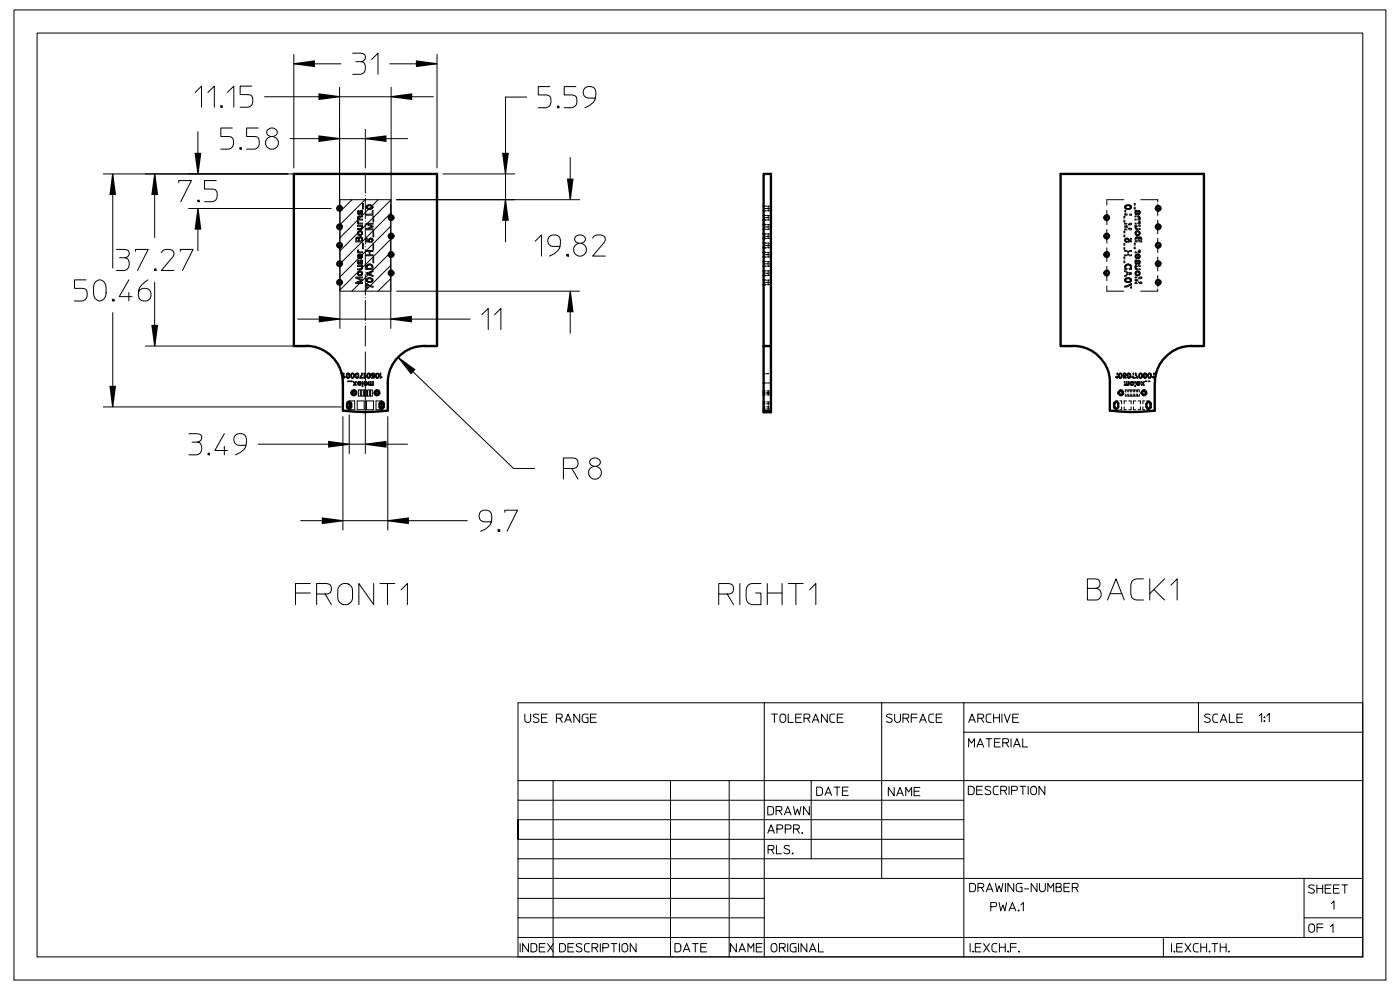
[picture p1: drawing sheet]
<svg xmlns="http://www.w3.org/2000/svg" width="297mm" height="210mm" viewBox="0 0 297 210" stroke-linecap="round" stroke-linejoin="round" font-family="sans-serif">
<g fill="none" stroke="#000" stroke-width=".21">
<path d="M3 2.1h291v205.8h-291zM7.9 7h281.2v196h-281.2zM41.4 19.6l1.4-1.3v4.4M44.1 19.6l1.4-1.3v4.4M48.3 19.6l1.3-1.3v4.4M53.4 18.3h-2.5v1.8l2.3 .1a1.56 1.56 0 0 1-.6 2.5h-1.7M62.3 13.5h10M62.3 11.5v24.1M72 18.5v25M74.8 11.3l2.2 .1a.9 .9 0 0 1 .5 1 .9 .9 0 0 1-.9 .7 1.33 1.33 0 0 1 .8 2l-.2 .3-.7 .4h-1.7M75.5 13.1h1.1M78.8 12.6l1.4-1.3v4.5"/>
<path d="M82.7 13.5h10M83 18.5v27M92.7 11.5v24.1M116.7 18.4h-2.5v1.7l2.3 .2a1.56 1.56 0 0 1-.6 2.6h-1.7M122.2 18.4h-2.5v1.7l2.2 .2a1.53 1.53 0 0 1-.5 2.6h-1.7M21.9 36.9h69.5M23.9 36.9v20M32.8 36.9v13.5M37.9 38.8v-.5h2.7l-2.3 4.5M42 27.9v9M45.9 38.3h-2.5v1.8l2.2 .1a1.55 1.55 0 0 1-.5 2.6h-1.7M46.8 22.4h.3v.3h-.3z"/>
<path d="M46.9 22.5l.1 .1zM49.3 27.2h-2.5v1.8l2.3 .1a1.52 1.52 0 0 1-.6 2.5h-1.7M50.9 31.3h.3v.3h-.3zM51 31.4l.1 .1zM54.8 27.2h-2.5v1.8l2.3 .1a1.55 1.55 0 0 1-.6 2.5h-1.7M56.1 20.5h35.8M56.8 27.5a1.15 1.15 0 0 1 1.3-.3 1.15 1.15 0 0 1 .7 1.1 1.16 1.16 0 0 1-1.3 .7 1.16 1.16 0 0 1-.9-1.2zM57.5 29a1.37 1.37 0 0 0-1 2.1 1.37 1.37 0 0 0 2.3 0 1.37 1.37 0 0 0-.9-2.1M61.5 29.4h25M77.5 27.4v8.2M93.9 36.9h15.3M111.7 20.6h-4.5v30.7"/>
<path d="M118.3 22.5h.3v.4h-.3zM118.4 22.6l.1 .1zM121 33.4v9M126.3 20.8h-1.6a1.29 1.29 0 0 1-.9-1.8 1.29 1.29 0 0 1 1.9-.5 2.16 2.16 0 0 1 .5 2.8l-1.1 1.1-1 .5M18.2 59.4h-2.4v1.8l2.2 .1a1.53 1.53 0 0 1-.5 2.5h-1.7M20.4 59.7a1.33 1.33 0 0 1 1.5-.1 1.33 1.33 0 0 1 .6 1.4 2.38 2.38 0 0 1-.9 2.7 1.37 1.37 0 0 1-1.8-1.5 2.46 2.46 0 0 1 .6-2.5zM24.7 52.9l2.3 .1a.88 .88 0 0 1 .4 1 .88 .88 0 0 1-.9 .7 1.42 1.42 0 0 1 .9 1.4 1.42 1.42 0 0 1-1 1.3h-1.7M25.4 54.7h1.1M27.3 59.4l-2 3.5h2.7M28.8 53.3v-.4h2.6l-2.2 4.5M31.4 59.4a3.1 3.1 0 0 0-1.9 3.8 1.38 1.38 0 0 0 2 .4 1.38 1.38 0 0 0 0-2.2 1.38 1.38 0 0 0-2 .4l-.1 .5M32.8 57h.3v.4h-.3z"/>
<path d="M32.8 59.9v13.5M32.9 57.1l.1 .2zM34.2 53.6a1.63 1.63 0 0 1 2.7 0l-.2 .9-2.5 2.9h2.7M38.2 53.3v-.4h2.8l-2.3 4.5M40 44.2h30.3M41.9 42.5h.4v.3h-.4zM42 44.2v9M42.1 42.6l.1 .1zM74.7 42.4l-2.6 2.5M75.5 58.8h1.4v.1h-1.1l1.1 .5v.1l-1.1 .5h1.1v.1h-1.4v-.2l1.1-.4-1.1-.5zM75.6 50.4h.5a.47 .47 0 0 1 .5-.2 .47 .47 0 0 1 .3 .5v.6h-1.4zM75.7 50.5l.4 .1v.5h-.4z"/>
<path d="M75.9 47.2v.1M75.9 53.3v.1M75.9 53h.2v.4h.8v.2h-1zM75.9 46.9h.2v.4h.8v.2h-1zM76 44.7h.2l-.2 .3 .2 .3 .3-.6h.4v.7l-.3 .1v-.1a.3 .3 0 0 0 .2-.3 .3 .3 0 0 0-.1-.3l-.3 .4a.36 .36 0 0 1-.5 .2 .36 .36 0 0 1 0-.6zM76 55.3l.2-.1-.2 .4 .2 .2 .5-.6a.5 .5 0 0 1 .2 .5 .5 .5 0 0 1-.3 .4l.2-.4-.1-.3-.3 .4a.28 .28 0 0 1-.2 .2 .28 .28 0 0 1-.3-.1zM76 57.6a.53 .53 0 0 1 .9 .3 .53 .53 0 0 1-.7 .6 .53 .53 0 0 1-.2-.8M76 45.9l.9-.1v.2h-.6a.25 .25 0 0 0-.3 .2 .25 .25 0 0 0 .2 .3h.7v.2h-1l-.1-.5zM76 54l.4-.1v.8h.2l.1-.4-.1-.4a.52 .52 0 0 1 .2 .8 .52 .52 0 0 1-.8 .1 .52 .52 0 0 1 0-.8zM76.1 57.8h.6v.3l-.5 .2-.2-.2zM76.1 49.2h.5l.1 .4-.2 .1h-.4zM76.1 54.2l.2-.1v.6l-.3-.2z"/>
<path d="M76.1 50.4h.1M76.2 50.6l.2-.2 .3 .1v.6h-.5zM76.3 54.7h.1M76.7 56.9l-.1-.4h-.8v-.1h1.1l-.2 .7-.9 .1v-.2h.9M76.8 48.5l.1-.7h-1.1v.2h.8a.24 .24 0 0 1 .1 .3 .24 .24 0 0 1-.2 .2h-.7v.2l.9-.1M76.9 51.6h.2v1.2h-.2zM76.9 43.2h.2v1.1h-.2zM77.4 42.4l-5.3 5.3M77.7 50.5h.2v.6l.4 .1a.46 .46 0 0 1 .2-.7 .46 .46 0 0 1 .6 .3 .46 .46 0 0 1-.4 .6v-.2a.28 .28 0 0 0 .2-.3 .28 .28 0 0 0-.3-.2 .28 .28 0 0 0-.2 .3l.1 .4-.8-.1zM77.7 53.2h1.4v.1h-.6v.8h.6v.1h-1.4v-.1h.6v-.8h-.6zM77.7 47.4h1.4v.1h-1.1l1.1 .5v.1l-1.1 .5h1.1v.1h-1.4v-.2l1.1-.4-1.1-.5zM77.7 45.4h1.3v-.7h.1v.9h-1.4z"/>
<path d="M77.7 57.9l1.4-.5v.2l-.4 .2v.5l.4 .1v.3l-1.4-.6zM77.8 59.2l.4-.3h.4a.51 .51 0 0 1 .5 .7 .51 .51 0 0 1-.7 .3 .5 .5 0 0 1-.6-.2 .5 .5 0 0 1 0-.5zM77.8 56.3a.74 .74 0 0 1 .8-.3 .74 .74 0 0 1 .5 .6v.5h-1.4zM77.9 43.6l.7-.1a.48 .48 0 0 1 .5 .4 .48 .48 0 0 1-.5 .5h-.4a.47 .47 0 0 1-.5-.3 .47 .47 0 0 1 .2-.5zM78 59.2a.55 .55 0 0 1 .5-.1 .55 .55 0 0 1 .4 .4 .51 .51 0 0 1-.6 .3 .51 .51 0 0 1-.3-.6zM78 58l.5-.2v.4zM78 43.7a.55 .55 0 0 1 .5-.1 .55 .55 0 0 1 .4 .5 .51 .51 0 0 1-.6 .2 .51 .51 0 0 1-.3-.6zM78 56.3h.8l.1 .6h-1zM78.8 56.4h.1M79.1 51.7h.2v1.2h-.2zM79.1 49h.2v1.2h-.2zM79.1 45.9h.2v1.2h-.2z"/>
<path d="M79.1 54.5h.2v1.2h-.2zM80.2 42.4l-8.1 8M82.9 59.1l-2.7 2.7M82.9 56.3l-5.5 5.5M82.9 53.5l-8.3 8.3M82.9 50.8l-10.8 10.7M82.9 48l-10.8 10.8M82.9 45.2l-10.8 10.8M82.9 42.4l-10.8 10.8M84.1 42.4h38.8M113.5 51.2l1.4-1.4v4.5M118.8 52.3h-1.6a1.29 1.29 0 0 1-.9-1.8 1.29 1.29 0 0 1 1.9-.6 2.16 2.16 0 0 1 .5 2.8l-1.2 1.2-.9 .4"/>
<path d="M120.2 54h.4v.3h-.4zM120.4 54.1l.1 .1zM122.1 50.2a1.2 1.2 0 0 1 1.3-.3 1.2 1.2 0 0 1 .8 1 1.18 1.18 0 0 1-1.3 .7 1.18 1.18 0 0 1-1-1.1zM122.8 51.6a1.39 1.39 0 0 0-.9 2.1 1.39 1.39 0 0 0 2.3 0 1.39 1.39 0 0 0-.9-2.1M125.7 50.5a1.63 1.63 0 0 1 2.7 0l-.2 .9-2.5 2.9h2.7M238.4 51.7h.2M238.4 52.9h.2M238.4 55.7h.2M238.4 54.5h.2M238.4 45.9h.2M238.4 47.1h.2M238.4 50.2h.2"/>
<path d="M238.4 49h.2M238.6 57.1v-.6a.73 .73 0 0 1 .8-.5 .73 .73 0 0 1 .6 .6v.5M238.6 47.4v.1M238.6 48v.1M238.6 48.6v.1M238.6 53.2v.1M238.6 54.1v.1M238.6 57.4v.2l.4 .2M238.6 44.7h.2M238.7 59.2l.4-.3h.4a.48 .48 0 0 1 .5 .5 .48 .48 0 0 1-.5 .5l-.7-.1zM238.8 43.6l.7-.1a.48 .48 0 0 1 .5 .4 .48 .48 0 0 1-.5 .5h-.4l-.4-.2zM238.8 56.9v-.3a.54 .54 0 0 1 .5-.4 .54 .54 0 0 1 .5 .3v.4"/>
<path d="M238.9 59.2a.55 .55 0 0 1 .5-.1 .55 .55 0 0 1 .4 .4 .62 .62 0 0 1-1-.1zM238.9 43.7a.55 .55 0 0 1 .5-.1 .55 .55 0 0 1 .4 .5 .62 .62 0 0 1-1-.2zM239 58.3l-.4 .1v.3M239.2 57.8v.4M239.9 51.1l-.4 .1a.45 .45 0 0 0-.2-.7 .45 .45 0 0 0-.6 .3 .45 .45 0 0 0 .3 .6v-.2a.28 .28 0 0 1-.1-.4 .28 .28 0 0 1 .4 0 .28 .28 0 0 1 0 .4v.2M239.9 50.5h.1M240 44.2h-.1M240 59.6l-.1 .1M240 45.4v.2M240 47.4v.2M240 48.5v.2M240 53.2v.1"/>
<path d="M240 54.1v.1M240 57.9v.2M240.6 51.6h.2M240.6 52.8h.2M240.6 44.3h.2M240.6 43.2h.2M240.8 45.8v.2M240.8 46.5v.2M240.8 47.3v.2M240.8 47.8l.1 .2a.4 .4 0 0 0-.1 .4 .4 .4 0 0 0 .4 .3M240.8 53.4v.2M240.8 56.4l.1 .1a.4 .4 0 0 0-.1 .5 .4 .4 0 0 0 .4 .2"/>
<path d="M240.8 58.8v.1M240.8 59.4v.1M240.8 60v.1M240.8 50.7a.43 .43 0 0 1 .3-.5 .43 .43 0 0 1 .5 .2l.4-.1 .2 .4M241 49.3l.5-.1 .2 .3-.1 .2h-.4l-.2-.1zM241 55.8v.1M241.1 50.5l.2-.1 .2 .2v.5h-.5zM241.1 57.8h.5v.4l-.5 .1-.1-.2zM241.1 48l-.1 .3 .2 .2M241.1 56.5l-.1 .4 .2 .1M241.2 44.7h-.4v.7l.4 .1-.3-.4 .2-.3 .4 .7a.43 .43 0 0 0 .4-.4 .43 .43 0 0 0-.4-.4l.2 .2M241.2 44.7h.1"/>
<path d="M241.2 55.3l-.4-.1v.7l.4 .2-.2-.2M241.3 53.9a.5 .5 0 0 1 .5 .7 .5 .5 0 0 1-.8 .2 .5 .5 0 0 1 .2-.9l-.2 .6 .3 .2M241.4 54.7h.1M241.4 45.8a.4 .4 0 0 1 .4 .2 .4 .4 0 0 1 0 .5v.2M241.4 54.1a.28 .28 0 0 1 .3 .3 .28 .28 0 0 1-.3 .3M241.4 46l.3 .2-.2 .3M241.7 55.4h.1M241.7 44.9h.1M241.7 55.4l-.2-.2a.41 .41 0 0 1 .4 .5 .41 .41 0 0 1-.5 .3l-.3-.6-.1 .4M241.7 55.4v.4h-.2M241.7 44.9v.4h-.2M241.7 50.5l.3 .1v.5h-.3z"/>
<path d="M241.8 47.2v-.3h-.2l.1 .3-.2 .1M241.8 47.2v.1M241.8 47.3v.2M241.8 53.3v-.3h-.2l.1 .3-.2 .1M241.8 53.3v.1M241.8 53.4v.2M241.9 47.8v.2M241.9 48.5v.2M241.9 56.4v.1M241.9 57v.2M242.2 58.8v.2M242.2 59.9v.2"/>
<path d="M23.8 63.5h.4v.3h-.4zM23.9 66.3v20M24 63.6l.1 .1zM27.3 62v1.8M30.8 73.4h32.9M63.1 67.7h36.6M72.1 61.8h10.8M72.1 69.7v-27.3h10.8v27.3M72.5 79.2h.1l-.1 .1M72.9 79.2l.1 .7h.3l-.3 .3zM73.6 79.2a.49 .49 0 0 1 .6 .5 .49 .49 0 0 1-.5 .5l-.2-.3zM73.7 79.3h.2l.1 .1v.5l-.1 .2-.3-.2z"/>
<path d="M74.6 79.2h.3l.2 .2v.5l-.2 .3h-.3l-.2-.3zM74.7 79.3l.3 .1v.5l-.2 .2-.2-.2zM75.5 79.3v-.1a.36 .36 0 0 1 .6 .2l-.1 .7a.35 .35 0 0 1-.6-.2zM75.6 79.3a.35 .35 0 0 1 .4 .4 .35 .35 0 0 1-.4 .3zM76.7 79.2h.2v.2l-.4 .7h.5v.1h-.7zM77.2 79.2h.2v.7h.2l-.3 .3zM77.5 74.6v21.6M77.7 60.2l.9 .4 .5 .1v.2l-.5-.1-.7-.4v.7h-.2zM77.9 79.3l.2-.1 .4 .1v.8a.49 .49 0 0 1-.6-.2 .49 .49 0 0 1 0-.6zM78.1 79.3a.37 .37 0 0 1 .3 .4 .37 .37 0 0 1-.3 .3zM78.8 79.3l.4-.1 .3 .2h-.2a.22 .22 0 0 0-.2-.1 .22 .22 0 0 0-.2 .2l.1 .2 .4-.1v.6h-.6v-.1h.5v-.3a.34 .34 0 0 1-.4 0 .34 .34 0 0 1-.1-.5zM79 79.6h.1"/>
<path d="M80.2 79.3h-.2l-.2 .1 .1 .6h.3M80.2 79.4v.6M80.2 79.3v.1M80.2 80h.1M80.6 79.2h.2v.7h.2l-.2 .3zM84.1 61.8h38.8M84.5 75.8l24.4 23.6h4.5M102.2 66.8l1.4-1.4v4.5M104.9 66.8l1.4-1.4v4.5M121 61.8v8.9M163 79.2v.1M237 79.9h-.3l.2 .2"/>
<path d="M237 79.2h.1M237.4 79.3l.2-.1 .3 .1v.8a.49 .49 0 0 1-.6-.2 .49 .49 0 0 1 .1-.6zM237.5 79.3h.2l.2 .1-.1 .6h-.3M237.5 79.4v.6M237.5 79.3v.1M237.5 80h.1M238.3 79.6l.4 .1 .1-.2a.22 .22 0 0 0-.2-.2 .22 .22 0 0 0-.2 .1h-.2l.3-.2a.36 .36 0 0 1 .4 .3 .36 .36 0 0 1-.4 .4l-.1-.1v.3h.5v.1M238.8 79.6h-.1M239.2 79.3l.1-.1a.47 .47 0 0 1 .6 .5 .47 .47 0 0 1-.6 .4zM239.7 79.3h-.2l-.2 .1v.6h.4M239.7 79.3v.1M239.7 80h.1"/>
<path d="M239.7 79.4v.6M239.9 61.1h.1M240 60.2l-1.4 .5v.2l.7-.2 .6-.3M240.3 79.9h-.2l.2 .3M240.3 79.2h.2M241.7 79.3a.47 .47 0 0 1 .6 .1 .47 .47 0 0 1 0 .6l-.2 .2-.4-.1zM242.1 79.3h-.2l-.1 .1v.6h.3M242.1 79.3v.1M242.1 79.4v.6M242.1 80h.1M242.6 79.3a.47 .47 0 0 1 .7 .1 .47 .47 0 0 1-.1 .6l-.2 .2-.3-.1zM242.7 79.4l.3-.1 .1 .1v.5l-.1 .2-.3-.2z"/>
<path d="M243.7 79.2a.5 .5 0 0 1 .6 .5 .5 .5 0 0 1-.6 .5l-.2-.3v-.5zM243.7 79.4l.2-.1 .2 .1v.5l-.2 .2-.2-.2zM244.7 79.9l-.2 .1M244.7 79.2h.2M245.2 79.2h-.1l.1 .1M21.9 86.3h50.5M40.1 92l2.2 .1a.9 .9 0 0 1 .5 1 .9 .9 0 0 1-.9 .7 1.37 1.37 0 0 1 .5 2.3l-.6 .4h-1.7M40.7 93.8h1.2M44.1 96.1h.3v.4h-.3zM44.2 96.3l.1 .1zM47.6 92l-2 3.6h2.7M47.6 94.7v1.8"/>
<path d="M52.2 94.5h-1.6a1.3 1.3 0 0 1-.9-1.8 1.3 1.3 0 0 1 1.9-.6 2.19 2.19 0 0 1 .5 2.8l-1.2 1.1-.9 .5M54.8 94.2h31.7M72.7 88.4v24.1M73.5 86.3l.1-.9 .2-.3 1.4-.1v1.9h-1.1M73.5 86.3l.1 .3 .5 .3M73.5 80h.1M73.8 80.8h.9v.2h-.9zM74.1 88v8.2M74.2 80h-.1M74.4 83.4a.64 .64 0 0 0 .7 .6 .64 .64 0 0 0 .6-.6M74.4 83.2v.3M74.5 80h.1"/>
<path d="M74.9 81l.4 .2 .4-.2-.3 .4 .2 .3-.3-.2-.3 .2 .2-.3zM75 82.7l-.3 .1-.3 .4M75 82.7h.1M75 83.4h.1M75.1 83.2v.3M75.1 80h.1M75.2 82.7l.2 .1 .3 .4M75.4 80h.1M75.7 83.2v.3M75.8 85h1.5v1.9h-1.5zM76 81.1a.39 .39 0 0 1 .5-.1 .39 .39 0 0 1 0 .6 .39 .39 0 0 1-.6-.1v-.2l.6-.1a.24 .24 0 0 0-.2-.1 .24 .24 0 0 0-.3 .1h-.1zM76 81.4h.5a.23 .23 0 0 1-.3 .2 .23 .23 0 0 1-.2-.2z"/>
<path d="M76 82.7h.4v1.3h-.4zM76.7 82.7h.4v1.3h-.4zM76.8 81h.2v1h-.2zM77.3 82.7h.4v1.3h-.4zM77.4 81h.4a.41 .41 0 0 1 .1 .6 .41 .41 0 0 1-.6 0 .41 .41 0 0 1 .1-.6zM77.4 81.1h.4v.5h-.4zM77.6 80h.1M77.8 85h1.4v1.9h-1.4zM77.9 80h.1M78 82.7h.4v1.3h-.4zM78.2 81h.1v.5l.2 .1h.1v-.6h.1v.4l.2 .2 .2-.1v-.5h.1v.7h-1zM78.6 82.7h.4v1.3h-.4z"/>
<path d="M78.7 81.4l.1 .1M79.3 83.4a.58 .58 0 0 0 .7 .6M79.3 83.2v.3M79.9 82.7l-.3 .1-.3 .4M79.9 82.7h.1M79.9 83.4h.1M79.9 80.2l-.2-.2v-.5a.39 .39 0 0 1 .5-.3 .39 .39 0 0 1 .2 .5l-.2 .5M79.9 80.2h.1M79.9 80.2h.2M80 83.2v.3M80.1 82.7l.2 .1 .3 .4M80.1 80.2h.1"/>
<path d="M80.4 80h-.1M80.6 83.2v.3M80.6 83.4l-.3 .5-.2 .1M81.5 86.3v.3l-.6 .3M81.5 86.3v-.9l-.3-.3-1.4-.1v1.9h1.1M82.3 88.4v24.1M119.5 99.4v2.2M121.3 99.4h-1.8v-2.3h2.1a1.13 1.13 0 0 1 1 1.3 1.13 1.13 0 0 1-1.3 1l1.3 2.2M125.3 97.5a1.18 1.18 0 0 1 1.3-.3 1.18 1.18 0 0 1 .8 1 1.18 1.18 0 0 1-1.3 .7 1.18 1.18 0 0 1-1-1.1zM126 98.9a1.39 1.39 0 0 0-.9 2.1 1.39 1.39 0 0 0 2.3 0 1.39 1.39 0 0 0-1-2.1M162 81.2h1.5M163 82.9v.9"/>
<path d="M163 85.3v.3M163 86.3v.4M236.9 80.1h.1M236.9 80.1l.1 .1M237 80.2h.1M237.1 83.2v.3M237.3 80h.1M237.7 84h.1M237.7 82.7h.1M238 80h-.1M238.4 83.2v.3M238.5 81h.2"/>
<path d="M238.7 81.7h.1M238.7 82.7h.4M238.7 84h.4M239.1 81h-.1l-.1 .6-.2-.1M239.1 81.5l.2 .1M239.4 81.6v-.6h.1v.7h-1M239.4 82.7h.4M239.4 84h.4M239.4 81.6h-.1M239.8 80h.1M239.9 81.2l.2-.1h.2v.5h-.3zM240 82.7h.4"/>
<path d="M240 84h.4M240.3 80.2h.1M240.4 80.2h.1M240.7 82.7h.4M240.7 84h.4M240.7 80.1v.1M240.7 81h.2M240.7 82h.2M241.2 80.1l-.4-.9h.2l.4 1M241.3 81.4h.4l-.2 .2zM241.3 82.7h.4M241.3 84h.4"/>
<path d="M241.7 80h.1M241.7 81l-.5 .1v.5l.4 .1 .2-.4M241.7 81l.1 .1M241.8 81.1v.1a.31 .31 0 0 0-.3-.1 .31 .31 0 0 0-.2 .2M242 81l.4 .2 .4-.2-.3 .4 .3 .3-.4-.2-.3 .2 .2-.3zM242 83.2v.3M242.6 84h.1M242.6 82.7h.1M242.6 80h.1M243 80.8v.2M243.3 83.2v.3M243.6 80h.1"/>
<path d="M243.9 80.8v.2M244.5 80h.1M244.5 80l.4 .2M63.8 110.4h35.3M104.2 110.7h-1.6a1.33 1.33 0 0 1-.8-2 1.33 1.33 0 0 1 2.2-.2 2.83 2.83 0 0 1-2 4.2M105.7 112.4h.3v.3h-.3zM105.8 112.5l.1 .1zM107.1 108.7v-.5h2.7l-2.2 4.5M62.7 125.8h3.1M65.8 123.8h-3.1v4.5M67.2 126v2.3M69 126h-1.8v-2.2h2.1a1.13 1.13 0 0 1 1 1.3 1.13 1.13 0 0 1-1.3 .9l1.3 2.3"/>
<path d="M72.2 124.1a1.58 1.58 0 0 1 2.6 1v1.8a1.58 1.58 0 0 1-1.6 1.4 1.58 1.58 0 0 1-1.6-1.4v-1.8l.2-.4zM79.3 123.8v4.5l-3.2-4.5v4.5M80.6 123.8h1.6v4.5M82.2 123.8h1.5M85.1 125.1l1.3-1.3v4.5M152.5 126v2.3M154.3 126h-1.8v-2.2h2.1a1.13 1.13 0 0 1 1 1.3 1.13 1.13 0 0 1-1.3 .9l1.3 2.3M157 123.8v4.5M161.4 123.8h-1.9a1.32 1.32 0 0 0-1.2 1.3v1.8a1.35 1.35 0 0 0 1.2 1.4h1.9v-2.5h-1.1M162.8 123.8v4.5M162.8 125.8h3.1M165.9 123.8v4.5"/>
<path d="M167.3 123.8h1.5v4.5M168.8 123.8h1.6M171.7 125.1l1.4-1.3v4.5M230.7 124.8h1.8a1.26 1.26 0 0 1 1.1 1.1 1.26 1.26 0 0 1-.9 1.4h-2v-4.5h1.7a1.01 1.01 0 0 1 1 .9 1.01 1.01 0 0 1-.9 1.1M234.9 127.3l1.8-4.5 1.8 4.5M235.5 125.9h2.5M242.6 122.8h-1.5a1.33 1.33 0 0 0-1.2 1.3v1.8a1.27 1.27 0 0 0 1.2 1.4h1.5M243.9 122.8v4.5M244.8 125.1l-.9 .8M247.1 122.8l-2.3 2.3 2.3 2.2M248.4 124.1l1.3-1.3v4.5M111.3 151.5v1.2a.62 .62 0 0 0 .7 .6 .62 .62 0 0 0 .6-.6v-1.2"/>
<path d="M114.3 151.7a.6 .6 0 0 0-.7-.3 .6 .6 0 0 0-.4 .6l.9 .4a.49 .49 0 0 1 .2 .7 .49 .49 0 0 1-.7 .1l-.5-.2M114.9 152.3h1M116.1 151.5h-1.2v1.7h1.2M118 152.4v.8M118.7 152.4h-.7v-.9h.9a.45 .45 0 0 1 .4 .5 .45 .45 0 0 1-.6 .4l.6 .8M119.8 153.2l.7-1.7 .7 1.7M120 152.7h1M123 151.5v1.7l-1.3-1.7v1.7M124.7 151.5h-.9l-.3 .5 .1 1 .4 .2h.7v-.9h-.4M125.3 152.3h1M126.5 151.5h-1.2v1.7h1.2M162.1 149.1v37.2h-52.2v4.3"/>
<path d="M163.7 151.5h.6v1.7M164.3 151.5h.6M165.6 151.7a.62 .62 0 0 1 .6-.2 .62 .62 0 0 1 .5 .5v.7a.62 .62 0 0 1-.6 .6 .62 .62 0 0 1-.6-.6zM167.2 151.5v1.7h1.1M168.8 152.3h1.1M170 151.5h-1.2v1.7h1.2M170.6 152.4v.8M171.3 152.4h-.7v-.9h.8a.45 .45 0 0 1 .4 .5 .45 .45 0 0 1-.5 .4l.5 .8M172.3 153.2l.7-1.7 .7 1.7M172.5 152.7h1M175.5 151.5v1.7l-1.2-1.7v1.7M177.1 151.5h-.7l-.3 .2-.1 .3 .1 1 .3 .2h.7"/>
<path d="M177.6 152.3h1.1M178.9 151.5h-1.3v1.7h1.3M187 149.1h-77.1v16.5M189.2 151.7a.6 .6 0 0 0-.6-.3 .6 .6 0 0 0-.5 .6l.9 .4a.49 .49 0 0 1 .2 .7 .49 .49 0 0 1-.7 .1l-.5-.2M189.8 151.5v1.2a.62 .62 0 0 0 .6 .6 .62 .62 0 0 0 .6-.6v-1.2M191.6 152.4v.8M192.3 152.4h-.7v-.9h.8a.45 .45 0 0 1 .4 .5 .45 .45 0 0 1-.5 .4l.5 .8M193.3 152.3h1.3M194.6 151.5h-1.3v1.7M195.1 153.2l.7-1.7 .7 1.7M195.3 152.7h1M198.1 151.5h-.8l-.3 .5 .1 1 .2 .2h.8"/>
<path d="M198.6 152.3h1.1M199.8 151.5h-1.2v1.7h1.2M204.5 149.1v53.9h42.3v-4.1M204.5 149.1h-17.5v16.5M204.5 149.1h49.7v6.2M204.5 155.3h84.6M205.5 153.2l.7-1.7 .7 1.7M205.5 158.5v-1.8l.6 .9 .6-.9v1.8M205.7 152.7h1M207.3 158.5l.7-1.8 .7 1.8M207.4 152.4v.8M207.5 157.9h1"/>
<path d="M208.1 152.4h-.7v-.9h.9a.45 .45 0 0 1 .4 .5 .45 .45 0 0 1-.6 .4l.6 .8M209.2 156.7h.6v1.8M209.8 156.7h.6M210.3 151.5h-.8l-.2 .2-.1 .3 .1 1 .2 .2h.8M210.8 151.5v1.7M210.8 152.3h1.2M211 157.5h1M212 151.5v1.7M212.2 156.7h-1.2v1.8h1.2M212.5 151.5v1.7M212.7 157.6v.9M213.1 151.5l.6 1.7 .6-1.7"/>
<path d="M213.4 157.6h-.7v-.9h.9a.45 .45 0 0 1 .4 .5 .45 .45 0 0 1-.6 .4l.6 .9M214.5 156.7v1.8M214.8 152.3h1.1M215 158.5l.7-1.8 .7 1.8M215.2 157.9h1M216.1 151.5h-1.3v1.7h1.3M217 156.7v1.8h1M254.2 149.1h34.9v37.2M256.7 151.7a.6 .6 0 0 0-.7-.3 .6 .6 0 0 0-.4 .6l.9 .4a.49 .49 0 0 1 .2 .7 .49 .49 0 0 1-.7 .1l-.5-.2M258.3 151.5h-.7l-.3 .5 .1 1 .2 .2h.7M258.9 153.2l.7-1.7 .7 1.7M259.1 152.7h1"/>
<path d="M260.8 151.5v1.7h1.1M262.4 152.3h1.1M263.6 151.5h-1.2v1.7h1.2M267.1 151.9l.6-.6v1.8M268.2 152.9l.1 .1zM268.2 152.1l.1 .1zM268.2 153h.1M268.2 152.2h.1M268.7 151.9l.6-.6v1.8M109.9 165.6v4.1h94.6M109.9 178v-4.1v4.1M109.9 169.7v16.6"/>
<path d="M109.9 165.6h32.3M109.9 173.9h94.6M109.9 178h94.6M117.3 165.6v37.4h24.9v-37.4M142.2 165.6h12.5v37.4h-12.5M154.7 165.6h17.4M162.9 171.1h.7l.4 .2 .1 1-.2 .4-1 .2zM162.9 176.7l.7-1.7 .7 1.7M163.1 176.2h1M164.6 172v.9M164.7 179.3v1.8h1.1M164.8 175.9h.9a.44 .44 0 0 0 .4-.5 .44 .44 0 0 0-.4-.4h-.9v1.7"/>
<path d="M165.3 172h-.7v-.9h.9a.45 .45 0 0 1 .4 .5 .45 .45 0 0 1-.6 .4l.6 .9M166.4 172.9l.7-1.8 .7 1.8M166.6 175.9h.8a.44 .44 0 0 0 .4-.5 .44 .44 0 0 0-.4-.4h-.8v1.7M166.7 172.3h.9M167.5 179.5a.6 .6 0 0 0-.7-.2 .6 .6 0 0 0-.4 .6l.9 .4a.45 .45 0 0 1 .2 .5 .45 .45 0 0 1-.4 .3l-.8-.2M168.3 171.1l.4 1.8 .5-1.3 .4 1.3 .3-1.8M168.3 175.9v.8M169.1 175.9h-.8v-.9h.9a.45 .45 0 0 1 .4 .5 .45 .45 0 0 1-.5 .4l.5 .8M170.1 176.6l.2 .1zM170.2 176.7h.1M171.7 171.1v1.8l-1.2-1.8v1.8M173.2 167h.8l.4 .3 .1 .9-.2 .4-1.1 .1z"/>
<path d="M175 168.7l.7-1.7 .7 1.7M175.3 168.2h.9M177 167h.6v1.7M177.6 167h.6M178.7 167.8h1.1M180 167h-1.3v1.7h1.3M187 165.6h-14.9v16.6M187 165.6h102.1M187 165.6v20.7M189.7 167v1.8l-1.2-1.8v1.8M190.2 168.8l.7-1.8 .7 1.8M190.4 168.3h1"/>
<path d="M192.2 168.8v-1.8l.6 1 .6-1v1.8M193.9 167.8h1.1M195.2 167h-1.3v1.8h1.3M205.4 166.8h.7l.5 .3 .1 .9-.3 .4-1 .1zM207.2 167.6h1M208.4 166.8h-1.2v1.7h1.2M210.1 167a.72 .72 0 0 0-1.1 .2l.9 .5a.43 .43 0 0 1 .3 .6 .43 .43 0 0 1-.5 .2l-.7-.2M211.8 166.8l-.9 .1-.2 .4v.7l.2 .4 .9 .1M212.3 167.7v.8M213 167.7h-.7v-.9h.8a.45 .45 0 0 1 .4 .5 .45 .45 0 0 1-.5 .4l.5 .8M214.1 166.8v1.7M214.6 167.7h.8a.44 .44 0 0 0 .4-.5 .44 .44 0 0 0-.4-.4h-.8v1.7"/>
<path d="M216.4 166.8h.6v1.7M217 166.8h.6M218.1 166.8v1.7M218.9 166.9a.64 .64 0 0 1 1 .4v.7a.62 .62 0 0 1-.6 .6 .62 .62 0 0 1-.6-.6v-.7zM221.7 166.8v1.7l-1.3-1.7v1.7M109.9 190.6v4.1h52.2M109.9 194.7v8.3M109.9 198.9h179.2M109.9 190.6h52.2M109.9 182.2h94.6M162.9 180.2v.9M163.7 180.2h-.8v-.9h.9a.45 .45 0 0 1 .4 .6 .45 .45 0 0 1-.5 .3l.5 .9"/>
<path d="M168.1 181l.1 .1zM168.2 181h.1M205.7 187.4h.9l.3 .3v1.1l-.3 .3-.9 .1zM207.5 188.3v.9M208.2 188.3h-.7v-.9h.8a.45 .45 0 0 1 .4 .5 .45 .45 0 0 1-.5 .4l.5 .9M209.2 189.2l.7-1.8 .7 1.8M209.4 188.6h1M210.2 192.3h.8a.44 .44 0 0 0 .4-.4 .44 .44 0 0 0-.4-.5h-.8v1.8M211.2 187.4l.3 1.8 .4-1.3 .5 1.3 .4-1.8M211.9 191.4l.4 1.8 .5-1.2 .4 1.2 .3-1.8M213.3 187.4v1.8M214.1 193.2l.7-1.8 .7 1.8"/>
<path d="M214.3 192.7h1M215.1 187.4v1.8l-1.3-1.8v1.8M216 193.1l.1 .1zM216.1 193.2h.1M216.6 192l.5-.6v1.8M216.8 187.4h-.9l-.2 .2-.1 .3 .1 1 .4 .3h.7v-1h-.4M217.3 188.6h.9M220 187.4v1.8l-1.2-1.8v1.8M220.5 187.4v1.2a.62 .62 0 0 0 .6 .6 .62 .62 0 0 0 .7-.6v-1.2M222.3 189.2v-1.8l.6 1 .6-1v1.8M224 188.2h.8a.49 .49 0 0 1 .4 .4 .49 .49 0 0 1-.4 .6h-.8v-1.8h.7a.41 .41 0 0 1 .4 .4 .41 .41 0 0 1-.3 .4M225.7 188.2h1.1"/>
<path d="M226.9 187.4h-1.2v1.8h1.2M227.5 188.3v.9M228.2 188.3h-.7v-.9h.8a.45 .45 0 0 1 .4 .5 .45 .45 0 0 1-.5 .4l.5 .9M276.6 186.3v12.6M277.8 196.1a.61 .61 0 0 1 .7-.1 .61 .61 0 0 1 .4 .5v.7a.62 .62 0 0 1-.6 .6 .62 .62 0 0 1-.7-.6v-.7zM278.8 187.9a.74 .74 0 0 0-1.2 .2l1 .5a.45 .45 0 0 1 .2 .5 .45 .45 0 0 1-.5 .4l-.7-.3M279.4 187.7v1.8M279.4 188.5h1.2M279.4 196.8h1.2M280.6 187.7v1.8M280.6 196h-1.2v1.8M281.1 188.5h1.1"/>
<path d="M282.3 196.6l.5-.6v1.8M282.4 187.7h-1.3v1.8h1.3M282.5 191.7l.5-.6v1.8M282.9 188.5h1.1M284.1 187.7h-1.2v1.8h1.2M284.7 187.7h.6v1.8M285.3 187.7h.6M289.1 186.3v8.4h-12.5M289.1 194.7v8.3M289.1 186.3h-127v16.7M110.3 200.2v1.7M112.1 200.2v1.7l-1.2-1.7v1.7"/>
<path d="M112.6 200.2h.9l.3 .3 .1 .9-.2 .4-1.1 .1zM114.4 200.9h1.1M115.6 200.2h-1.2v1.7h1.2M116.2 200.2l1.2 1.7M117.4 200.2l-1.2 1.7M118.7 200.2h.7l.4 .2 .1 1-.3 .5h-.9zM120.5 200.9h1M121.7 200.2h-1.2v1.7h1.2M123.4 200.3a.61 .61 0 0 0-.7-.2 .61 .61 0 0 0-.4 .6l.9 .4a.44 .44 0 0 1 .3 .5 .44 .44 0 0 1-.5 .3l-.8-.2M125.1 200.2h-.8l-.3 .5 .1 1 .4 .2h.6M125.6 201v.9M126.3 201h-.7v-.8h.8a.45 .45 0 0 1 .4 .5 .45 .45 0 0 1-.5 .3l.5 .9"/>
<path d="M127.4 200.2v1.7M127.9 201h.8a.44 .44 0 0 0 .4-.4 .44 .44 0 0 0-.4-.4h-.8v1.7M129.6 200.2h.6v1.7M130.2 200.2h.7M131.4 200.2v1.7M132 200.4a.64 .64 0 0 1 .7-.2 .64 .64 0 0 1 .5 .5v.7a.62 .62 0 0 1-.6 .5 .62 .62 0 0 1-.7-.5zM134.9 200.2v1.7l-1.2-1.7v1.7M143.2 200.2h.9l.3 .3v.9l-.2 .4-1 .1zM145 201.9l.7-1.7 .7 1.7M145.2 201.4h1M146.9 200.2h.6v1.7M147.5 200.2h.6"/>
<path d="M148.7 200.9h1M149.9 200.2h-1.2v1.7h1.2M156.2 200.2v1.7l-1.2-1.7v1.7M156.7 201.9l.7-1.7 .8 1.7M157 201.4h.9M158.7 201.9v-1.7l.6 .9 .6-.9v1.7M160.4 200.9h1.1M161.7 200.2h-1.3v1.7h1.3M163.8 200.3a.64 .64 0 0 1 1 .4v.7a.62 .62 0 0 1-.6 .5 .62 .62 0 0 1-.6-.5v-.7zM165.3 201v.9M166.1 201h-.8v-.8h.9a.45 .45 0 0 1 .4 .5 .45 .45 0 0 1-.5 .3l.5 .9M167.1 200.2v1.7"/>
<path d="M168.9 200.2h-.9l-.4 .5v.7l.2 .4 1.1 .1v-1h-.4M169.4 200.2v1.7M171.2 200.2v1.7l-1.3-1.7v1.7M171.7 201.9l.7-1.7 .7 1.7M171.9 201.4h1M173.6 200.2v1.7h1.1M205.8 200.2v1.7M206.3 201.8l.2 .1zM206.4 201.9h.1M206.9 200.9h1.1M208.1 200.2h-1.2v1.7h1.2M208.7 200.2l1.2 1.7"/>
<path d="M209.9 200.2l-1.2 1.7M211.5 200.2l-.9 .1-.2 .4v.7l.2 .4 .9 .1M212 200.2v1.7M212 200.9h1.3M213.3 200.2v1.7M213.8 201.8l.1 .1zM213.9 201.9h.1M214.3 200.9h1.3M215.6 200.2h-1.3v1.7M216.1 201.8l.2 .1zM216.2 201.9h.1M248.5 200.2v1.7"/>
<path d="M249.1 201.8l.1 .1zM249.2 201.9h.1M249.6 200.9h1.1M250.9 200.2h-1.3v1.7h1.3M251.4 200.2l1.2 1.7M252.6 200.2l-1.2 1.7M254.2 200.2l-.9 .1-.1 .4v.7l.1 .4 .9 .1M254.7 200.2v1.7M254.7 200.9h1.3M256 200.2v1.7M256.5 201.8l.1 .1zM256.6 201.9h.1"/>
<path d="M257.1 200.2h.6v1.7M257.7 200.2h.6M258.9 200.2v1.7M258.9 200.9h1.2M260.1 200.2v1.7M260.6 201.8l.1 .1zM260.7 201.9h.1"/>
<circle cx="76.4" cy="49.5" r=".53"/>
<circle cx="241.3" cy="49.4" r=".53"/>
<circle cx="241.3" cy="58" r=".53"/>
<circle cx="240.1" cy="81.4" r=".4"/>
</g>
<g fill="none" stroke="#000" stroke-width=".21" stroke-dasharray=".5 .1 0 .1">
<path d="M71.5 44.2h1.1M71.5 59.9h1.1M71.5 56h1.1M71.5 52.1h1.1M71.5 48.1h1.1M72 43.7v1.1M72 59.4v1.1M72 55.4v1.1M72 52.6v-1.1M72 48.7v-1.1M82.4 54h1.1M82.4 50.1h1.1"/>
<path d="M82.4 46.2h1.1M82.4 58h1.1M83 53.5v1.1M83 50.7v-1.1M83 46.7v-1.1M83 57.4v1.1M234.2 58h1.1M234.2 54h1.1M234.2 50.1h1.1M234.2 46.2h1.1M234.7 57.4v1.1M234.7 53.5v1.1"/>
<path d="M234.7 49.6v1.1M234.7 45.6v1.1M245.1 59.9h1.1M245.1 56h1.1M245.1 52.1h1.1M245.1 48.1h1.1M245.1 44.2h1.1M245.7 59.4v1.1M245.7 56.5v-1.1M245.7 52.6v-1.1M245.7 48.7v-1.1M245.7 44.8v-1.1"/>
</g>
<g fill="none" stroke="#000" stroke-width=".21" stroke-dasharray=".5 .5">
<path d="M162 48.6h1.5M162 50.6h1.5M162 46.7h1.5M162 51.6h1.5M162 43.7h1.5M162 54.5h1.5M162 56.5h1.5M162 58.4h1.5M163.5 44.7h-1.5M163.5 53.5h-1.5M163.5 49.6h-1.5M163.5 47.7h-1.5"/>
<path d="M163.5 52.6h-1.5M163.5 45.7h-1.5M163.5 55.5h-1.5M163.5 57.5h-1.5M163.5 59.4h-1.5M238.6 54.2h1.4M238.6 45.6h1.4M238.6 57.4l1.4 .5M240 53.2h-1.4M240 48.7h-1.4M240 47.4h-1.4M240 58.1l-1.4 .6"/>
<path d="M240 57.1h-1.4M240.8 51.3h1.4M240.8 58.8h1.4M245.6 43.7v-1.3M162 60.4h1.5M242.2 60.1h-1.4M245.6 61.8v-1.4M238.5 85h1.5M240 86.9h-1.5M240.5 85h1.4M241.9 86.9h-1.4"/>
</g>
<path d="M234.8 57.5v-3M234.8 53.5v-2.9M234.8 49.6v-2.9M245.6 59.4v-2.9M245.6 55.5v-2.9M245.6 51.6v-3M245.6 44.7v3" fill="none" stroke="#000" stroke-width=".21" stroke-dasharray="1 1"/>
<g fill="none" stroke="#000" stroke-width=".21" stroke-dasharray=".2 .2">
<path d="M238.6 53.3h.7M238.8 45.4v-.7M239 58.3v-.5M239.2 58.2l.6-.2M239.3 53.3v.8M239.3 54.1h-.7M239.4 54.1h.6M239.4 54.1v-.8M239.8 58l-.6-.2M239.9 51.1v-.6M240 51.3v-.8M240 53.3h-.6"/>
<path d="M240.8 50.7v.6M240.8 53.4h.7M240.8 45.8h.6M240.8 47.3h.7M241.1 56.5h.8M241.2 48.5h.7M241.2 57h.7M241.2 48.7h.7M241.4 54.7v-.6M241.4 46h-.6M241.5 55.8l-.3-.5M241.5 45.3l-.3-.6"/>
<path d="M241.5 46.5h-.7M241.9 48h-.8M241.9 57.2h-.7M242.2 51.3v-.6M239.9 60.4v.7M163 85.6v.7M163 86.3h.5M163 85.6h.5M163 86.7h.5M163 83.8h.5M163 83.5h.5M163 82.9h.5"/>
<path d="M163.5 85.3h-.5M163.5 83.2h-.5M236.2 85.6v.7M238.3 80.2v-.6M238.3 80.2h.6M238.7 81.5v-.5M239.1 81.5v-.5M240.7 80.2h.7M240.7 80.1h.5M241.8 81.3h-.5M244.2 85.6v.7"/>
</g>
<g fill="none" stroke="#000" stroke-width=".21" stroke-dasharray=".4 .4">
<path d="M238.4 52.9v-1.2M238.4 54.5v1.2M238.4 45.9v1.2M238.4 49v1.2M238.6 52.9v-1.2M238.6 54.5v1.2M238.6 47.1v-1.2M238.6 48l1.1-.5M238.6 47.5h1.1M238.6 50.2v-1.2M238.9 48.1l1.1 .4M239.7 48.6h-1.1"/>
<path d="M239.7 48.6l-1.1-.5M240 47.6l-1.1 .5M240 45.4h-1.2M240.6 51.6v1.2M240.6 44.3v-1.1M240.8 52.8v-1.2M240.8 44.3v-1.1M240.8 59.5l1.1 .5M240.8 58.9h1.1M240.8 59.4l1.1-.5M241.1 59.5l1.1 .4M241.1 59.5l1.1-.5"/>
<path d="M241.9 60h-1.1M240.5 79.2v1M237.1 80.2v-1M237.9 86.9h-1.1M237.9 85h-1.1M238.7 82.7v1.3M239.1 84v-1.3M239.4 82.7v1.3M239.8 84v-1.3M240 82.7v1.3M240.4 84v-1.3M240.7 84v-1.3"/>
<path d="M240.7 81v1M240.9 81v1M241.1 84v-1.3M241.3 84v-1.3M241.7 82.7v1.3M242.5 86.9h1.1M242.5 85h1.1M244.9 80.2v-1"/>
</g>
<g fill="none" stroke="#000" stroke-width=".21" stroke-dasharray=".3 .3">
<path d="M162 44.7h1M162 51.6h1M162 45.7h1M162 52.6h1M162 48.6h1M162 46.7h1M162 55.5h1M162 58.4h1M163 43.7h-1M163 50.6h-1M163 53.5h-1M163 52.6v-1"/>
<path d="M163 48.6v-.9M163 49.6v1M163 49.6h-1M163 47.7h-1M163 44.7v-1M163 45.7v1M163 53.5v1M163 54.5h-1M163 56.5v-1M163 56.5h-1M163 59.4h-1M163 58.4v-.9"/>
<path d="M163 57.5h-1M163 59.4v1M238.6 44.7v.9M238.8 56.9h1M240 51.3l-.7 .1M240.8 53.6h1M240.8 56.4h1.1M241.3 53.9v.8M241.8 46.7h-1M241.8 47.5h-1M241.9 47.8h-1.1M162 79.3h1"/>
<path d="M163 79.2h-1M163 60.4h-1M237 79.2v.7M240 61.1v-.9M240.3 79.2v.7M244.7 79.2v.7M162 83.8h1M162 83.2h1M163 86.7h-1M163 85.6h-1M163 86.3h-1M163 85.3h-1"/>
<path d="M163 82.9h-1M163 83.5h-1M236.2 86.3l.1 .3 .5 .3M236.8 85l-.5 .4-.1 .2M237.2 83.4l.3 .5 .2 .1M237.7 82.7l-.2 .1-.3 .4M237.9 84l.2-.1 .3-.5M238.4 83.2l-.3-.4-.2-.1M238.5 81v.7M242.1 83.4l.3 .5 .2 .1M242.6 82.7l-.2 .1-.3 .4M242.8 84l.2-.1 .3-.5"/>
<path d="M243 81h.9M243 80.8h.9M243.3 83.2l-.3-.4-.2-.1M243.7 86.9l.5-.3 .1-.3M244.3 85.6l-.1-.2-.5-.4"/>
</g>
<path d="M234.8 58.4v3.4M234.8 45.7v-3.3" fill="none" stroke="#000" stroke-width=".21" stroke-dasharray="1.1 1.1"/>
<path d="M237.9 86.9v-1.9M238.5 85v1.9M240 86.9v-1.9M240.5 85v1.9M241.9 85v1.9M242.5 86.9v-1.9" fill="none" stroke="#000" stroke-width=".21" stroke-dasharray=".6 .6"/>
<path d="M245.6 42.4h-10.8M234.8 61.8h10.8" fill="none" stroke="#000" stroke-width=".21" stroke-dasharray="3.6 3.6"/>
<path d="M77.5 73.4v-36.5" fill="none" stroke="#000" stroke-width=".21" stroke-dasharray="4.3 .5 0 .5"/>
<path d="M73.6 86.3h.9M73.6 85.6h.9M74.1 85.9v.9M74.1 86.1v-.9M80.5 86.3h.9M80.5 85.6h.9M80.9 85.9v.9M80.9 86.1v-.9" fill="none" stroke="#000" stroke-width=".21" stroke-dasharray=".4 0 0 0"/>
<path d="M162 50.1h1.5M162 44.2h1.5M162 58h1.5M162 52.1h1.5M162 59.9h1.5M163.5 46.2h-1.5M163.5 48.1h-1.5M163.5 56h-1.5M163.5 54h-1.5" fill="none" stroke="#000" stroke-width=".21" stroke-dasharray=".7 .1 0 .1"/>
<g fill="none" stroke="#000" stroke-width=".5">
<path d="M162 36.9h1.5v50.5h-1.5zM64.9 73.4a7.8 7.8 0 0 1 7.8 7.8M64.9 73.4h-2.6v-36.5h30.4v36.5h-2.6M90.1 73.4a7.8 7.8 0 0 0-7.8 7.8M162 73.4h1.5M227.6 73.4h-2.6v-36.5h30.4v36.5h-2.6M227.6 73.4a7.8 7.8 0 0 1 7.9 7.8M252.8 73.4a7.8 7.8 0 0 0-7.8 7.8M72.7 87.1a35.7 35.7 0 0 0 9.6 0M72.7 81.2v5.9M73.7 86.3l.2 .4 .5-.1 .1-.3M73.7 85.6l.1-.2 .4-.1 .3 .3v.7"/>
<path d="M73.7 85.6v.7M74.6 83.4l.4 .3M74.6 83.2v.3M75 82.9l-.4 .3M75 83.8h.1M75 82.9h.1M75.2 82.9l.3 .3M75.5 83.2v.3M75.5 83.4l-.3 .3M79.6 83.4l.3 .3M79.6 83.2v.3M79.9 82.9l-.3 .3"/>
<path d="M79.9 83.8h.1M79.9 82.9h.1M80.1 82.9l.3 .3M80.4 83.2v.3M80.4 83.4l-.3 .3M80.5 86.3l.3 .4 .4-.1 .2-.3M80.5 85.6l.1-.2 .5-.1 .3 .3v.7M80.5 85.6v.7M82.3 81.2v5.9M162 87.1h1.5M235.4 81.2v5.9M235.5 87.1a35.7 35.7 0 0 0 9.5 0"/>
<path d="M236.4 86.3l.3 .4 .4-.1 .1-.3M236.4 86.3v-.7l.3-.3 .5 .1v.9M237.3 83.2v.3M237.4 83.4l.3 .3M237.7 83.8h.1M237.7 82.9h.1M237.7 82.9l-.3 .3M237.9 82.9l.3 .3M238.2 83.2v.3M238.2 83.4l-.3 .3M242.3 83.2v.3M242.3 83.4l.3 .3"/>
<path d="M242.6 83.8h.1M242.6 82.9h.1M242.6 82.9l-.3 .3M242.8 82.9l.3 .3M243.1 83.2v.3M243.1 83.4l-.3 .3M243.2 86.3v-.7l.4-.3 .4 .1 .1 .9M243.2 86.3l.3 .4 .4-.1 .2-.3M245 81.2v5.9"/>
<circle cx="72" cy="55.9" r=".5"/>
<circle cx="72" cy="44.2" r=".5"/>
<circle cx="72" cy="59.9" r=".49"/>
<circle cx="72" cy="48.1" r=".49"/>
<circle cx="72" cy="52" r=".49"/>
<circle cx="83" cy="50.1" r=".5"/>
<circle cx="83" cy="57.9" r=".5"/>
<circle cx="83" cy="46.2" r=".5"/>
<circle cx="83" cy="54" r=".5"/>
<circle cx="234.8" cy="57.9" r=".5"/>
<circle cx="234.8" cy="50.1" r=".5"/>
<circle cx="234.8" cy="54" r=".5"/>
<circle cx="234.8" cy="46.2" r=".5"/>
<circle cx="245.7" cy="44.2" r=".49"/>
<circle cx="245.7" cy="59.9" r=".49"/>
<circle cx="245.7" cy="52" r=".5"/>
<circle cx="245.7" cy="55.9" r=".5"/>
<circle cx="245.7" cy="48.1" r=".5"/>
</g>
<g fill="#000">
<path d="M62.3 13.4l4.5-.6v1.4l-4.5-.6z" fill-rule="evenodd"/>
<path d="M88.2 12.8l4.5 .6v.2l-4.5 .6z" fill-rule="evenodd"/>
<path d="M23.8 36.9h.2l.6 4.5h-1.4z" fill-rule="evenodd"/>
<path d="M32.7 36.9h.2l.6 4.5h-1.4z" fill-rule="evenodd"/>
<path d="M41.3 32.4h1.4l-.6 4.5h-.2z" fill-rule="evenodd"/>
<path d="M67.6 19.8l4.4 .6v.2l-4.4 .6z" fill-rule="evenodd"/>
<path d="M67.6 28.7l4.4 .6v.2l-4.4 .6z" fill-rule="evenodd"/>
<path d="M77.5 29.3l4.5-.6v1.4l-4.5-.6z" fill-rule="evenodd"/>
<path d="M83 20.4l4.5-.6v1.4l-4.5-.6z" fill-rule="evenodd"/>
<path d="M106.5 32.4h1.4l-.5 4.5h-.3z" fill-rule="evenodd"/>
<path d="M41.9 44.2h.2l.6 4.5h-1.4z" fill-rule="evenodd"/>
<path d="M107.1 42.4h.3l.5 4.4h-1.4z" fill-rule="evenodd"/>
<path d="M120.3 37.9h1.4l-.6 4.5h-.2z" fill-rule="evenodd"/>
<path d="M32.1 68.9h1.4l-.6 4.5h-.2z" fill-rule="evenodd"/>
<path d="M67.6 67l4.5 .5v.3l-4.5 .6z" fill-rule="evenodd"/>
<path d="M82.9 67.5l4.5-.5v1.4l-4.5-.6z" fill-rule="evenodd"/>
<path d="M84.5 75.7l3.7 2.7-1 1-2.8-3.5z" fill-rule="evenodd"/>
<path d="M120.9 61.8h.2l.6 4.4h-1.4z" fill-rule="evenodd"/>
<path d="M23.2 81.8h1.4l-.6 4.5h-.2z" fill-rule="evenodd"/>
<path d="M69.6 93.5l4.5 .6v.3l-4.5 .6z" fill-rule="evenodd"/>
<path d="M77.5 94.1l4.5-.6v1.5l-4.5-.6z" fill-rule="evenodd"/>
<path d="M68.3 109.7l4.4 .6v.3l-4.4 .6z" fill-rule="evenodd"/>
<path d="M82.3 110.3l4.4-.6v1.5l-4.4-.6z" fill-rule="evenodd"/>
</g>
<g fill="#000">
<circle cx="162" cy="49.6" r=".25"/>
<circle cx="162" cy="46.7" r=".25"/>
<circle cx="162" cy="50.6" r=".25"/>
<circle cx="162" cy="47.7" r=".25"/>
<circle cx="162" cy="58.4" r=".25"/>
<circle cx="162" cy="53.5" r=".25"/>
<circle cx="162" cy="52.6" r=".25"/>
<circle cx="162" cy="51.6" r=".25"/>
<circle cx="162" cy="60.4" r=".25"/>
</g>
</svg>
